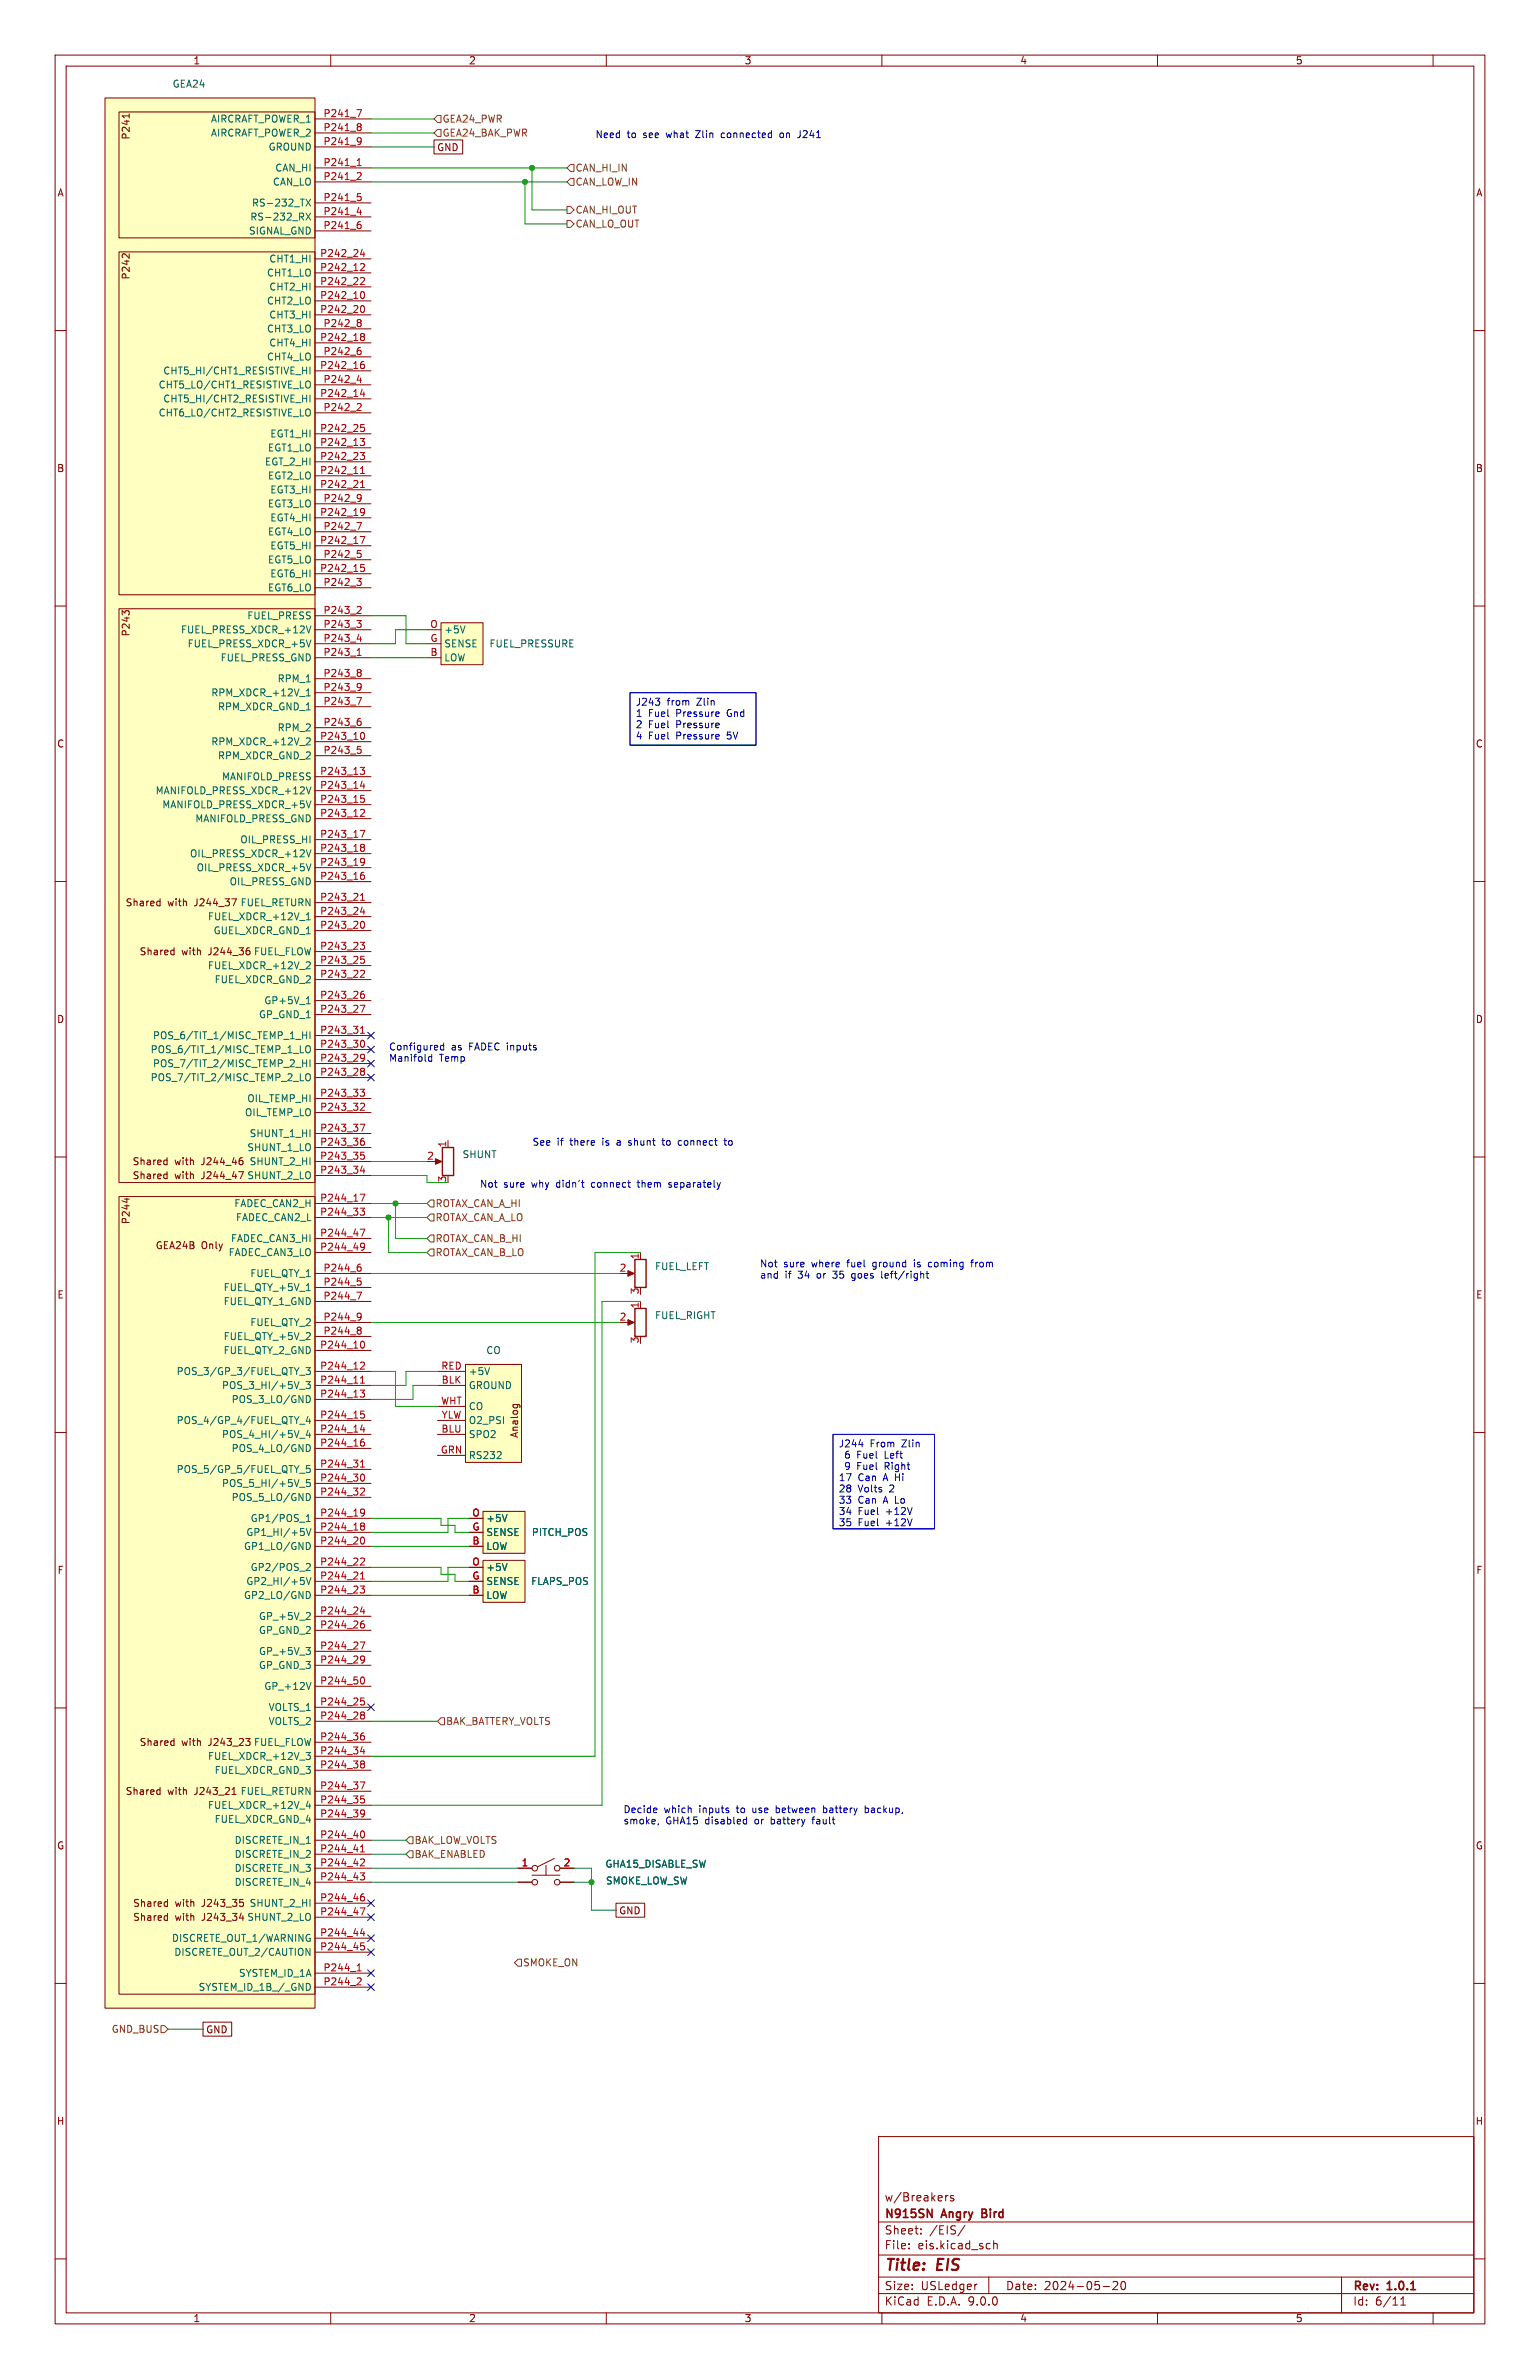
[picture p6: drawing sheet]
<svg xmlns="http://www.w3.org/2000/svg" width="279mm" height="432mm" viewBox="0 0 279 432" stroke-linecap="round" stroke-linejoin="round" font-family="sans-serif">
<defs><g id="words">
<g font-size="2.8" fill="#840000">
<text x="160.4" y="412.7">Title:</text>
<text x="170.1" y="412.7">EIS</text>
</g>
<g font-size="2.1" fill="#840000">
<text x="160.4" y="399.8">w/Breakers</text>
<text x="160.4" y="405.8">Sheet:</text>
<text x="160.4" y="403">N915SN</text>
<text x="168.6" y="405.8">/EIS/</text>
<text x="171" y="403">Angry</text>
<text x="178.8" y="403">Bird</text>
<text x="160.4" y="408.5">File:</text>
<text x="166.5" y="408.5">eis.kicad_sch</text>
<text x="160.4" y="418.7">KiCad</text>
<text x="160.4" y="415.9">Size:</text>
<text x="167.1" y="415.9">USLedger</text>
<text x="168.1" y="418.7">E.D.A.</text>
<text x="175.7" y="418.7">9.0.0</text>
<text x="182.4" y="415.9">Date:</text>
<text x="189.4" y="415.9">2024-05-20</text>
<text x="245.4" y="416.1">Rev:</text>
<text x="245.4" y="418.7">Id:</text>
<text x="249.5" y="418.7">6/11</text>
<text x="251.8" y="416.1">1.0.1</text>
</g>
<g font-size="1.8" fill="#840000">
<text x="35" y="11.9">1</text>
<text x="85" y="11.9">2</text>
<text x="135" y="11.9">3</text>
<text x="185" y="11.9">4</text>
<text x="235" y="11.9">5</text>
<text x="23.7" y="25.4" transform="rotate(-90 23.7 25.4)">P241</text>
<text x="79.2" y="27.6">GND</text>
<text x="10.3" y="35.9">A</text>
<text x="267.7" y="35.9">A</text>
<text x="23.7" y="50.8" transform="rotate(-90 23.7 50.8)">P242</text>
<text x="10.3" y="85.9">B</text>
<text x="267.7" y="85.9">B</text>
<text x="23.7" y="115.6" transform="rotate(-90 23.7 115.6)">P243</text>
<text x="10.3" y="135.9">C</text>
<text x="267.7" y="135.9">C</text>
<text x="22.7" y="164.7">Shared</text>
<text x="30.4" y="164.7">with</text>
<text x="35.4" y="164.7">J244_37</text>
<text x="25.2" y="173.6">Shared</text>
<text x="33" y="173.6">with</text>
<text x="37.9" y="173.6">J244_36</text>
<text x="10.3" y="185.9">D</text>
<text x="267.7" y="185.9">D</text>
<text x="24" y="211.7">Shared</text>
<text x="24" y="214.2">Shared</text>
<text x="31.7" y="211.7">with</text>
<text x="31.7" y="214.2">with</text>
<text x="36.7" y="211.7">J244_46</text>
<text x="36.7" y="214.2">J244_47</text>
<text x="23.7" y="222.3" transform="rotate(-90 23.7 222.3)">P244</text>
<text x="28.2" y="226.9">GEA24B</text>
<text x="36.5" y="226.9">Only</text>
<text x="10.3" y="235.9">E</text>
<text x="267.7" y="235.9">E</text>
<text x="94.2" y="261.1" transform="rotate(-90 94.2 261.1)">Analog</text>
<text x="10.3" y="285.9">F</text>
<text x="267.7" y="285.9">F</text>
<text x="25.2" y="317.1">Shared</text>
<text x="33" y="317.1">with</text>
<text x="37.9" y="317.1">J243_23</text>
<text x="22.7" y="326">Shared</text>
<text x="30.4" y="326">with</text>
<text x="35.4" y="326">J243_21</text>
<text x="10.3" y="335.9">G</text>
<text x="267.7" y="335.9">G</text>
<text x="24.1" y="346.3">Shared</text>
<text x="31.8" y="346.3">with</text>
<text x="36.7" y="346.3">J243_35</text>
<text x="112.2" y="347.7">GND</text>
<text x="24.1" y="348.8">Shared</text>
<text x="31.8" y="348.8">with</text>
<text x="36.7" y="348.8">J243_34</text>
<text x="37.3" y="369.3">GND</text>
<text x="10.2" y="385.9">H</text>
<text x="267.6" y="385.9">H</text>
<text x="35" y="421.7">1</text>
<text x="85" y="421.7">2</text>
<text x="135" y="421.7">3</text>
<text x="185" y="421.7">4</text>
<text x="235" y="421.7">5</text>
</g>
<g font-size="1.8" fill="#006464">
<text x="31.2" y="16.1">GEA24</text>
<text x="38.2" y="22.5">AIRCRAFT_POWER_1</text>
<text x="38.2" y="25">AIRCRAFT_POWER_2</text>
<text x="48.6" y="27.5">GROUND</text>
<text x="49.4" y="33.9">CAN_LO</text>
<text x="49.8" y="31.3">CAN_HI</text>
<text x="45.3" y="40.2">RS-232_RX</text>
<text x="45.6" y="37.7">RS-232_TX</text>
<text x="45.1" y="42.8">SIGNAL_GND</text>
<text x="48.8" y="47.9">CHT1_HI</text>
<text x="48.3" y="50.4">CHT1_LO</text>
<text x="48.8" y="52.9">CHT2_HI</text>
<text x="48.3" y="55.5">CHT2_LO</text>
<text x="48.8" y="58">CHT3_HI</text>
<text x="48.3" y="60.6">CHT3_LO</text>
<text x="48.3" y="65.6">CHT4_LO</text>
<text x="48.8" y="63.1">CHT4_HI</text>
<text x="28.7" y="70.7">CHT5_LO/CHT1_RESISTIVE_LO</text>
<text x="29.5" y="68.2">CHT5_HI/CHT1_RESISTIVE_HI</text>
<text x="28.7" y="75.8">CHT6_LO/CHT2_RESISTIVE_LO</text>
<text x="29.5" y="73.3">CHT5_HI/CHT2_RESISTIVE_HI</text>
<text x="48.5" y="82.1">EGT1_LO</text>
<text x="48.9" y="79.6">EGT1_HI</text>
<text x="48" y="84.7">EGT_2_HI</text>
<text x="48.5" y="87.2">EGT2_LO</text>
<text x="48.9" y="89.8">EGT3_HI</text>
<text x="48.5" y="92.3">EGT3_LO</text>
<text x="48.9" y="94.8">EGT4_HI</text>
<text x="48.5" y="97.4">EGT4_LO</text>
<text x="48.9" y="99.9">EGT5_HI</text>
<text x="48.5" y="102.5">EGT5_LO</text>
<text x="48.5" y="107.5">EGT6_LO</text>
<text x="48.9" y="105">EGT6_HI</text>
<text x="44.8" y="112.6">FUEL_PRESS</text>
<text x="32.7" y="115.2">FUEL_PRESS_XDCR_+12V</text>
<text x="33.9" y="117.7">FUEL_PRESS_XDCR_+5V</text>
<text x="80.5" y="115.2">+5V</text>
<text x="80.5" y="117.7">SENSE</text>
<text x="88.7" y="117.7">FUEL_PRESSURE</text>
<text x="39.9" y="120.2">FUEL_PRESS_GND</text>
<text x="50.3" y="124.1">RPM_1</text>
<text x="80.5" y="120.2">LOW</text>
<text x="38.2" y="126.6">RPM_XDCR_+12V_1</text>
<text x="39.4" y="129.1">RPM_XDCR_GND_1</text>
<text x="38.2" y="135.5">RPM_XDCR_+12V_2</text>
<text x="50.3" y="132.9">RPM_2</text>
<text x="39.4" y="138">RPM_XDCR_GND_2</text>
<text x="40.2" y="141.8">MANIFOLD_PRESS</text>
<text x="28.1" y="144.4">MANIFOLD_PRESS_XDCR_+12V</text>
<text x="29.3" y="146.9">MANIFOLD_PRESS_XDCR_+5V</text>
<text x="35.3" y="149.5">MANIFOLD_PRESS_GND</text>
<text x="34.4" y="155.8">OIL_PRESS_XDCR_+12V</text>
<text x="43.5" y="153.3">OIL_PRESS_HI</text>
<text x="35.6" y="158.3">OIL_PRESS_XDCR_+5V</text>
<text x="41.6" y="160.9">OIL_PRESS_GND</text>
<text x="37.6" y="167.2">FUEL_XDCR_+12V_1</text>
<text x="43.6" y="164.7">FUEL_RETURN</text>
<text x="38.7" y="169.8">GUEL_XDCR_GND_1</text>
<text x="46" y="173.6">FUEL_FLOW</text>
<text x="37.6" y="176.1">FUEL_XDCR_+12V_2</text>
<text x="38.8" y="178.7">FUEL_XDCR_GND_2</text>
<text x="46.9" y="185">GP_GND_1</text>
<text x="47.9" y="182.5">GP+5V_1</text>
<text x="27.2" y="191.4">POS_6/TIT_1/MISC_TEMP_1_LO</text>
<text x="27.7" y="188.8">POS_6/TIT_1/MISC_TEMP_1_HI</text>
<text x="27.2" y="196.4">POS_7/TIT_2/MISC_TEMP_2_LO</text>
<text x="27.7" y="193.9">POS_7/TIT_2/MISC_TEMP_2_HI</text>
<text x="44.3" y="202.8">OIL_TEMP_LO</text>
<text x="44.8" y="200.3">OIL_TEMP_HI</text>
<text x="44.8" y="209.1">SHUNT_1_LO</text>
<text x="45.2" y="206.6">SHUNT_1_HI</text>
<text x="44.8" y="214.2">SHUNT_2_LO</text>
<text x="45.2" y="211.7">SHUNT_2_HI</text>
<text x="83.8" y="210.4">SHUNT</text>
<text x="42.4" y="219.3">FADEC_CAN2_H</text>
<text x="42.7" y="221.8">FADEC_CAN2_L</text>
<text x="41.8" y="225.7">FADEC_CAN3_HI</text>
<text x="41.4" y="228.2">FADEC_CAN3_LO</text>
<text x="45.3" y="232">FUEL_QTY_1</text>
<text x="118.8" y="230.7">FUEL_LEFT</text>
<text x="40.5" y="234.5">FUEL_QTY_+5V_1</text>
<text x="40.5" y="237.1">FUEL_QTY_1_GND</text>
<text x="118.8" y="239.6">FUEL_RIGHT</text>
<text x="40.5" y="243.4">FUEL_QTY_+5V_2</text>
<text x="40.5" y="246">FUEL_QTY_2_GND</text>
<text x="45.3" y="240.9">FUEL_QTY_2</text>
<text x="88.1" y="246">CO</text>
<text x="31.9" y="249.8">POS_3/GP_3/FUEL_QTY_3</text>
<text x="85" y="249.8">+5V</text>
<text x="40.2" y="252.3">POS_3_HI/+5V_3</text>
<text x="41.9" y="254.9">POS_3_LO/GND</text>
<text x="85" y="252.3">GROUND</text>
<text x="85" y="256.1">CO</text>
<text x="31.9" y="258.7">POS_4/GP_4/FUEL_QTY_4</text>
<text x="40.2" y="261.2">POS_4_HI/+5V_4</text>
<text x="41.9" y="263.8">POS_4_LO/GND</text>
<text x="85" y="258.7">O2_PSI</text>
<text x="85" y="261.2">SPO2</text>
<text x="31.9" y="267.6">POS_5/GP_5/FUEL_QTY_5</text>
<text x="85" y="265">RS232</text>
<text x="40.2" y="270.1">POS_5_HI/+5V_5</text>
<text x="41.9" y="272.6">POS_5_LO/GND</text>
<text x="44.2" y="281.5">GP1_LO/GND</text>
<text x="44.6" y="279">GP1_HI/+5V</text>
<text x="45.4" y="276.5">GP1/POS_1</text>
<text x="88.1" y="276.5">+5V</text>
<text x="88.1" y="279">SENSE</text>
<text x="88.1" y="281.5">LOW</text>
<text x="96.4" y="279">PITCH_POS</text>
<text x="44.6" y="287.9">GP2_HI/+5V</text>
<text x="45.4" y="285.3">GP2/POS_2</text>
<text x="88.1" y="285.3">+5V</text>
<text x="88.1" y="287.9">SENSE</text>
<text x="96.3" y="287.9">FLAPS_POS</text>
<text x="44.2" y="290.4">GP2_LO/GND</text>
<text x="88.1" y="290.4">LOW</text>
<text x="46.9" y="294.2">GP_+5V_2</text>
<text x="46.9" y="296.8">GP_GND_2</text>
<text x="46.9" y="300.6">GP_+5V_3</text>
<text x="46.9" y="303.1">GP_GND_3</text>
<text x="47.9" y="306.9">GP_+12V</text>
<text x="48.6" y="310.7">VOLTS_1</text>
<text x="46" y="317.1">FUEL_FLOW</text>
<text x="48.6" y="313.3">VOLTS_2</text>
<text x="37.6" y="319.6">FUEL_XDCR_+12V_3</text>
<text x="38.8" y="322.2">FUEL_XDCR_GND_3</text>
<text x="37.6" y="328.5">FUEL_XDCR_+12V_4</text>
<text x="43.6" y="326">FUEL_RETURN</text>
<text x="38.8" y="331.1">FUEL_XDCR_GND_4</text>
<text x="42.5" y="334.9">DISCRETE_IN_1</text>
<text x="42.5" y="337.4">DISCRETE_IN_2</text>
<text x="42.5" y="340">DISCRETE_IN_3</text>
<text x="109.7" y="339.2">GHA15_DISABLE_SW</text>
<text x="42.5" y="342.5">DISCRETE_IN_4</text>
<text x="45.2" y="346.3">SHUNT_2_HI</text>
<text x="109.8" y="342.2">SMOKE_LOW_SW</text>
<text x="31.1" y="352.7">DISCRETE_OUT_1/WARNING</text>
<text x="44.8" y="348.8">SHUNT_2_LO</text>
<text x="31.5" y="355.2">DISCRETE_OUT_2/CAUTION</text>
<text x="43.3" y="359">SYSTEM_ID_1A</text>
<text x="35.9" y="361.5">SYSTEM_ID_1B_/_GND</text>
</g>
<g font-size="1.8" fill="#a90000">
<text x="58.6" y="21.3">P241_7</text>
<text x="58.6" y="23.9">P241_8</text>
<text x="58.6" y="26.4">P241_9</text>
<text x="58.6" y="30.2">P241_1</text>
<text x="58.6" y="32.8">P241_2</text>
<text x="58.6" y="36.6">P241_5</text>
<text x="58.6" y="39.1">P241_4</text>
<text x="58.6" y="41.7">P241_6</text>
<text x="58" y="46.7">P242_24</text>
<text x="58" y="49.3">P242_12</text>
<text x="58" y="51.8">P242_22</text>
<text x="58" y="54.4">P242_10</text>
<text x="58" y="56.9">P242_20</text>
<text x="58.6" y="59.4">P242_8</text>
<text x="58" y="62">P242_18</text>
<text x="58.6" y="64.5">P242_6</text>
<text x="58" y="67.1">P242_16</text>
<text x="58.6" y="69.6">P242_4</text>
<text x="58" y="72.1">P242_14</text>
<text x="58.6" y="74.7">P242_2</text>
<text x="58" y="78.5">P242_25</text>
<text x="58" y="81">P242_13</text>
<text x="58" y="83.6">P242_23</text>
<text x="58" y="86.1">P242_11</text>
<text x="58" y="88.6">P242_21</text>
<text x="58" y="93.7">P242_19</text>
<text x="58.6" y="91.2">P242_9</text>
<text x="58" y="98.8">P242_17</text>
<text x="58.6" y="96.3">P242_7</text>
<text x="58.6" y="101.3">P242_5</text>
<text x="58" y="103.9">P242_15</text>
<text x="58.6" y="106.4">P242_3</text>
<text x="58.6" y="111.5">P243_2</text>
<text x="58.6" y="114">P243_3</text>
<text x="58.6" y="116.6">P243_4</text>
<text x="58.6" y="119.1">P243_1</text>
<text x="78" y="114">O</text>
<text x="78" y="116.6">G</text>
<text x="78" y="119.1">B</text>
<text x="58.6" y="122.9">P243_8</text>
<text x="58.6" y="125.5">P243_9</text>
<text x="58.6" y="128">P243_7</text>
<text x="58.6" y="131.8">P243_6</text>
<text x="58" y="134.4">P243_10</text>
<text x="58.6" y="136.9">P243_5</text>
<text x="58" y="140.7">P243_13</text>
<text x="58" y="143.3">P243_14</text>
<text x="58" y="145.8">P243_15</text>
<text x="58" y="148.3">P243_12</text>
<text x="58" y="152.1">P243_17</text>
<text x="58" y="154.7">P243_18</text>
<text x="58" y="157.2">P243_19</text>
<text x="58" y="159.8">P243_16</text>
<text x="58" y="163.6">P243_21</text>
<text x="58" y="166.1">P243_24</text>
<text x="58" y="168.7">P243_20</text>
<text x="58" y="172.5">P243_23</text>
<text x="58" y="175">P243_25</text>
<text x="58" y="177.5">P243_22</text>
<text x="58" y="181.4">P243_26</text>
<text x="58" y="183.9">P243_27</text>
<text x="58" y="187.7">P243_31</text>
<text x="58" y="190.2">P243_30</text>
<text x="58" y="192.8">P243_29</text>
<text x="58" y="195.3">P243_28</text>
<text x="58" y="199.1">P243_33</text>
<text x="58" y="201.7">P243_32</text>
<text x="58" y="205.5">P243_37</text>
<text x="58" y="208">P243_36</text>
<text x="81" y="208.4" transform="rotate(-90 81 208.4)">1</text>
<text x="58" y="210.6">P243_35</text>
<text x="58" y="213.1">P243_34</text>
<text x="77.4" y="210.6">2</text>
<text x="81" y="214.7" transform="rotate(-90 81 214.7)">3</text>
<text x="58" y="218.2">P244_17</text>
<text x="58" y="220.7">P244_33</text>
<text x="58" y="224.5">P244_47</text>
<text x="58" y="227.1">P244_49</text>
<text x="58.6" y="230.9">P244_6</text>
<text x="58.6" y="233.4">P244_5</text>
<text x="112.3" y="230.9">2</text>
<text x="116" y="228.7" transform="rotate(-90 116 228.7)">1</text>
<text x="58.6" y="236">P244_7</text>
<text x="58.6" y="239.8">P244_9</text>
<text x="112.3" y="239.8">2</text>
<text x="116" y="237.6" transform="rotate(-90 116 237.6)">1</text>
<text x="116" y="235" transform="rotate(-90 116 235)">3</text>
<text x="58" y="244.9">P244_10</text>
<text x="58.6" y="242.3">P244_8</text>
<text x="116" y="243.9" transform="rotate(-90 116 243.9)">3</text>
<text x="58" y="248.7">P244_12</text>
<text x="58" y="251.2">P244_11</text>
<text x="80" y="248.7">RED</text>
<text x="80" y="251.2">BLK</text>
<text x="58" y="253.7">P244_13</text>
<text x="58" y="257.6">P244_15</text>
<text x="79.9" y="255">WHT</text>
<text x="80" y="257.6">YLW</text>
<text x="58" y="260.1">P244_14</text>
<text x="58" y="262.6">P244_16</text>
<text x="79.9" y="263.9">GRN</text>
<text x="80" y="260.1">BLU</text>
<text x="58" y="266.4">P244_31</text>
<text x="58" y="269">P244_30</text>
<text x="58" y="271.5">P244_32</text>
<text x="58" y="275.3">P244_19</text>
<text x="85.6" y="275.3">O</text>
<text x="58" y="277.9">P244_18</text>
<text x="58" y="280.4">P244_20</text>
<text x="85.6" y="277.9">G</text>
<text x="85.6" y="280.4">B</text>
<text x="58" y="284.2">P244_22</text>
<text x="58" y="286.8">P244_21</text>
<text x="85.6" y="284.2">O</text>
<text x="85.6" y="286.8">G</text>
<text x="58" y="289.3">P244_23</text>
<text x="58" y="293.1">P244_24</text>
<text x="85.6" y="289.3">B</text>
<text x="58" y="295.7">P244_26</text>
<text x="58" y="299.5">P244_27</text>
<text x="58" y="302">P244_29</text>
<text x="58" y="305.8">P244_50</text>
<text x="58" y="309.6">P244_25</text>
<text x="58" y="312.2">P244_28</text>
<text x="58" y="316">P244_36</text>
<text x="58" y="318.5">P244_34</text>
<text x="58" y="321.1">P244_38</text>
<text x="58" y="324.9">P244_37</text>
<text x="58" y="327.4">P244_35</text>
<text x="58" y="329.9">P244_39</text>
<text x="58" y="333.8">P244_40</text>
<text x="58" y="336.3">P244_41</text>
<text x="58" y="338.8">P244_42</text>
<text x="58" y="341.4">P244_43</text>
<text x="94.5" y="338.8">1</text>
<text x="102.2" y="338.8">2</text>
<text x="58" y="345.2">P244_46</text>
<text x="58" y="347.7">P244_47</text>
<text x="58" y="351.5">P244_44</text>
<text x="58" y="354.1">P244_45</text>
<text x="58.6" y="357.9">P244_1</text>
<text x="58.6" y="360.4">P244_2</text>
</g>
<g font-size="1.8" fill="#725600">
<text x="80.2" y="22.5">GEA24_PWR</text>
<text x="80.2" y="25">GEA24_BAK_PWR</text>
<text x="104.3" y="31.3">CAN_HI_IN</text>
<text x="104.3" y="33.9">CAN_LOW_IN</text>
<text x="104.3" y="39">CAN_HI_OUT</text>
<text x="104.3" y="41.5">CAN_LO_OUT</text>
<text x="78.9" y="219.3">ROTAX_CAN_A_HI</text>
<text x="78.9" y="221.8">ROTAX_CAN_A_LO</text>
<text x="78.9" y="225.7">ROTAX_CAN_B_HI</text>
<text x="78.9" y="228.2">ROTAX_CAN_B_LO</text>
<text x="80.8" y="313.3">BAK_BATTERY_VOLTS</text>
<text x="75.1" y="334.9">BAK_LOW_VOLTS</text>
<text x="75.1" y="337.4">BAK_ENABLED</text>
<text x="94.8" y="357.1">SMOKE_ON</text>
<text x="20.2" y="369.2">GND_BUS</text>
</g>
<g font-size="1.8" fill="#0000c2">
<text x="107.9" y="25.2">Need</text>
<text x="113.8" y="25.2">to</text>
<text x="116.8" y="25.2">see</text>
<text x="121.2" y="25.2">what</text>
<text x="126.7" y="25.2">Zlin</text>
<text x="131.5" y="25.2">connected</text>
<text x="142.4" y="25.2">on</text>
<text x="145.8" y="25.2">J241</text>
<text x="115.3" y="128.4">J243</text>
<text x="115.3" y="130.5">1</text>
<text x="117.6" y="130.5">Fuel</text>
<text x="121" y="128.4">from</text>
<text x="122.8" y="130.5">Pressure</text>
<text x="126.5" y="128.4">Zlin</text>
<text x="132.2" y="130.5">Gnd</text>
<text x="115.3" y="132.5">2</text>
<text x="115.3" y="134.5">4</text>
<text x="117.6" y="132.5">Fuel</text>
<text x="117.6" y="134.5">Fuel</text>
<text x="122.8" y="132.5">Pressure</text>
<text x="122.8" y="134.5">Pressure</text>
<text x="132.2" y="134.5">5V</text>
<text x="70.5" y="190.7">Configured</text>
<text x="81.9" y="190.7">as</text>
<text x="85.2" y="190.7">FADEC inputs</text>
<text x="70.5" y="192.8">Manifold</text>
<text x="79.7" y="192.8">Temp</text>
<text x="96.5" y="208">See</text>
<text x="101.1" y="208">if</text>
<text x="103.6" y="208">there</text>
<text x="109.6" y="208">is</text>
<text x="112.4" y="208">a</text>
<text x="114.7" y="208">shunt</text>
<text x="121.1" y="208">to</text>
<text x="124.1" y="208">connect</text>
<text x="132.7" y="208">to</text>
<text x="87" y="215.7">Not</text>
<text x="91.4" y="215.7">sure</text>
<text x="96.6" y="215.7">why</text>
<text x="101.2" y="215.7">didn't</text>
<text x="107.8" y="215.7">connect</text>
<text x="116.4" y="215.7">them</text>
<text x="122.2" y="215.7">separately</text>
<text x="137.8" y="230.1">Not</text>
<text x="137.8" y="232.2">and</text>
<text x="142.2" y="230.1">sure</text>
<text x="142.4" y="232.2">if</text>
<text x="144.9" y="232.2">34</text>
<text x="147.4" y="230.1">where</text>
<text x="148.5" y="232.2">or</text>
<text x="151.6" y="232.2">35</text>
<text x="154" y="230.1">fuel</text>
<text x="155.2" y="232.2">goes</text>
<text x="158.8" y="230.1">ground</text>
<text x="160.8" y="232.2">left/right</text>
<text x="166.5" y="230.1">is</text>
<text x="169.3" y="230.1">coming</text>
<text x="177.3" y="230.1">from</text>
<text x="152.1" y="263">J244</text>
<text x="157.8" y="263">From</text>
<text x="163.7" y="263">Zlin</text>
<text x="152.1" y="269.2">17</text>
<text x="153.3" y="265.1">6</text>
<text x="153.3" y="267.1">9</text>
<text x="155.6" y="265.1">Fuel</text>
<text x="155.6" y="267.1">Fuel</text>
<text x="155.7" y="269.2">Can</text>
<text x="160.4" y="269.2">A Hi</text>
<text x="160.8" y="265.1">Left</text>
<text x="160.8" y="267.1">Right</text>
<text x="152.1" y="271.2">28</text>
<text x="152.1" y="273.3">33</text>
<text x="152.1" y="275.3">34</text>
<text x="155.7" y="271.2">Volts</text>
<text x="155.7" y="273.3">Can</text>
<text x="155.7" y="275.3">Fuel</text>
<text x="160.4" y="273.3">A Lo</text>
<text x="160.8" y="275.3">+12V</text>
<text x="161.5" y="271.2">2</text>
<text x="152.1" y="277.3">35</text>
<text x="155.7" y="277.3">Fuel</text>
<text x="160.8" y="277.3">+12V</text>
<text x="113" y="329.2">Decide</text>
<text x="120.5" y="329.2">which</text>
<text x="127" y="329.2">inputs</text>
<text x="134" y="329.2">to</text>
<text x="137" y="329.2">use</text>
<text x="141.4" y="329.2">between</text>
<text x="150.2" y="329.2">battery</text>
<text x="158" y="329.2">backup,</text>
<text x="113" y="331.2">smoke,</text>
<text x="120.8" y="331.2">GHA15</text>
<text x="128.1" y="331.2">disabled</text>
<text x="137.2" y="331.2">or</text>
<text x="140.3" y="331.2">battery</text>
<text x="148.1" y="331.2">fault</text>
</g>
</g></defs>
<g fill="none" stroke="#840000" stroke-width=".18">
<path d="M10 10h259.4v411.8h-259.4zM12 12h255.4v407.8h-255.4zM60 10v2M110 10v2M160 10v2M210 10v2M260 10v2M10 60h2M267.4 60h2M10 110h2M267.4 110h2M10 160h2"/>
<path d="M267.4 160h2M10 210h2M267.4 210h2M10 260h2M267.4 260h2M10 310h2M267.4 310h2M10 360h2M267.4 360h2M159.4 387.8h108v32h-108zM171.6 398.5v1M172 398.5l-.3 .1-.1 .2"/>
<path d="M173 398.6l-.4-.1-.2 .2 .1 .2 .5 .2v.3h-.6M10 410h2M60 419.8v2M110 419.8v2M159.4 416.3h108M159.4 413.3h108M159.4 409.3h108M159.4 403.3h108M160 419.8v2M164.9 408v.2M164.9 407.3v.1M167.1 405.3v.2"/>
<path d="M167.1 404.6v.1M175.1 403.9l-1.3 1.9M177.1 414.6h.2M179.4 413.3v3M179.5 407.2l.1 .1M179.6 408.1l-.1 .1M180.3 406.7v1.5M180.3 407.3l.2-.1 .4 .1v.9M200.1 415h1.2M201.9 414.2l.6-.1 .2 .1 .1 .3-.9 1.1h.9M203.5 414.2l.2-.1a.8 .8 0 0 1 .5 .7 .8 .8 0 0 1-.5 .8l-.2-.2-.1-.4zM210 419.8v2"/>
<path d="M243.4 413.3v6.5M254.1 418.4h.9M254.1 417.3l.5-.4v1.5M260 419.8v2M267.4 410h2"/>
</g>
<path d="M168.2 401l.9 1.5v-1.5M178.2 401.7h.5M178.7 401h-.5v1.5h.5M256 415.6h.8" fill="none" stroke="#840000" stroke-width=".3"/>
<path d="M87.6 283.2h7.6v7.6h-7.6z" fill="#ffffc2"/>
<g fill="none" stroke="#840000" stroke-width=".18">
<path d="M85.1 284.5h2.5M85.1 287h2.5M85.1 289.6h2.5M87.6 283.2h7.6v7.6h-7.6zM94 339.1h2.5M99.1 338.6v1.8M100.6 337.3l-3.1 1.5M101.6 339.1h2.5M94 341.6h2.5M96.5 340.4h5.1M101.6 341.6h2.5"/>
<circle cx="97" cy="339.1" r=".51"/>
<circle cx="101.1" cy="339.1" r=".51"/>
<circle cx="97" cy="341.6" r=".51"/>
<circle cx="101.1" cy="341.6" r=".51"/>
</g>
<path d="M92 283.8l-.4 1.3" fill="none" stroke="#006464" stroke-width=".18"/>
<path d="M87.6 274.3h7.6v7.6h-7.6z" fill="#ffffc2"/>
<path d="M113.7 231.1h1M116.2 227.3v1.3M116.2 236.2v1.3M113.7 240h1M85.1 275.6h2.5M85.1 278.1h2.5M87.6 274.3h7.6v7.6h-7.6zM85.1 280.7h2.5" fill="none" stroke="#840000" stroke-width=".18"/>
<path d="M92 274.9l-.4 1.3" fill="none" stroke="#006464" stroke-width=".18"/>
<path d="M115.2 237.5h2v5.1h-2zM115.2 228.6h2v5.1h-2z" fill="none" stroke="#840000" stroke-width=".25"/>
<g fill="#840000" stroke="#840000" stroke-width=".18">
<path d="M113.9 239.5l1.2 .5-1.2 .5z"/>
<path d="M113.9 230.6l1.2 .5-1.2 .5z"/>
</g>
<path d="M84.5 247.7h10.1v17.7h-10.1z" fill="#ffffc2"/>
<path d="M78.7 210.8h1.1M81.3 207v1.3M79.4 248.9h5.1M79.4 251.5h5.1M79.4 255.3h5.1M79.4 257.8h5.1M84.5 247.7h10.1v17.7h-10.1zM93.1 254.9h1l.2 .3M93.1 254.9v.4M93.9 254.9v.4M79.4 260.4h5.1M79.4 264.2h5.1" fill="none" stroke="#840000" stroke-width=".18"/>
<path d="M88.8 248.2l-.4 1.3M90.1 264.7h.8M90.9 263.6v.4" fill="none" stroke="#006464" stroke-width=".18"/>
<path d="M80.3 208.3h2v5.1h-2z" fill="none" stroke="#840000" stroke-width=".25"/>
<path d="M79 210.3l1.1 .5-1.1 .5z" fill="#840000" stroke="#840000" stroke-width=".18"/>
<path d="M80 113h7.6v7.7h-7.6z" fill="#ffffc2"/>
<path d="M77.5 114.3h2.5M77.5 116.8h2.5M77.5 119.4h2.5M80 113h7.6v7.7h-7.6z" fill="none" stroke="#840000" stroke-width=".18"/>
<path d="M84.4 113.6l-.5 1.3" fill="none" stroke="#006464" stroke-width=".18"/>
<g fill="#ffffc2">
<path d="M19 17.8h38.1v346.7h-38.1z"/>
<path d="M21.6 20.3h35.5v22.9h-35.5z"/>
<path d="M21.6 45.7h35.5v62.3h-35.5z"/>
<path d="M21.6 110.5h35.5v104.1h-35.5z"/>
<path d="M21.6 217.2h35.5v144.8h-35.5z"/>
</g>
<g fill="none" stroke="#840000" stroke-width=".18">
<path d="M19 17.8h38.1v346.7h-38.1zM21.6 20.3h35.5v22.9h-35.5zM23.4 20.7v.7M57.1 21.6h10.2M57.1 24.1h10.2M57.1 26.7h10.2M57.1 30.5h10.2M57.1 33h10.2M57.1 36.8h10.2M57.1 39.4h10.2M78.7 25.4h5.2v2.5h-5.2zM21.6 45.7h35.5v62.3h-35.5z"/>
<path d="M23.4 46.1v.8l-.7-.8h-.3l-.2 .1M57.1 41.9h10.2M57.1 47h10.2M57.1 49.5h10.2M57.1 52.1h10.2M57.1 54.6h10.2M57.1 57.2h10.2M57.1 59.7h10.2M57.1 62.2h10.2M57.1 64.8h10.2M57.1 67.3h10.2M57.1 69.9h10.2"/>
<path d="M57.1 72.4h10.2M57.1 74.9h10.2M57.1 78.7h10.2M57.1 81.3h10.2M57.1 83.8h10.2M57.1 86.4h10.2M57.1 88.9h10.2M57.1 91.4h10.2M57.1 94h10.2M57.1 96.5h10.2M57.1 99.1h10.2M21.6 110.5h35.5v104.1h-35.5z"/>
<path d="M22.7 111.3l-.5-.5v.8M22.7 111l.2-.2 .5 .2M57.1 101.6h10.2M57.1 104.1h10.2M57.1 106.7h10.2M57.1 111.8h10.2M57.1 114.3h10.2M57.1 116.8h10.2M57.1 119.4h10.2M57.1 123.2h10.2M57.1 125.7h10.2M57.1 128.3h10.2"/>
<path d="M57.1 132.1h10.2M57.1 134.6h10.2M57.1 137.2h10.2M57.1 141h10.2M57.1 143.5h10.2M57.1 146.1h10.2M57.1 148.6h10.2M57.1 152.4h10.2M57.1 154.9h10.2M57.1 157.5h10.2M28.9 163.6h.1M29 163.1v1.3"/>
<path d="M29 164.3l-.1 .1M31.5 172.5h.1M31.6 172v1.3M31.6 173.2l-.1 .1M42 163.1h.9l-.6 1.3M45.2 172.6l.2 .2-.2 .4M57.1 160h10.2M57.1 163.8h10.2M57.1 166.4h10.2M57.1 168.9h10.2M57.1 172.7h10.2M57.1 175.3h10.2"/>
<path d="M57.1 177.8h10.2M57.1 181.6h10.2M57.1 184.2h10.2M57.1 188h10.2M57.1 190.5h10.2M57.1 193h10.2M57.1 195.6h10.2M57.1 199.4h10.2M21.6 217.2h35.5v144.8h-35.5zM23 217.5v.7M30.2 210.6h.1M30.2 213.1l.1 .1"/>
<path d="M30.3 210.1v1.3M30.3 212.7v1.2M30.3 211.3l-.1 .1M30.3 213.9h-.1M43.3 212.7h.9l-.6 1.2M44 210.7l.1 .2-.1 .4M57.1 201.9h10.2M57.1 205.7h10.2M57.1 208.3h10.2M57.1 210.8h10.2M57.1 213.4h10.2M57.1 218.4h10.2"/>
<path d="M57.1 221h10.2M57.1 224.8h10.2M57.1 227.3h10.2M57.1 231.1h10.2M57.1 233.7h10.2M57.1 236.2h10.2M57.1 240h10.2M57.1 242.6h10.2M57.1 245.1h10.2M57.1 248.9h10.2M57.1 251.5h10.2M57.1 254h10.2"/>
<path d="M57.1 257.8h10.2M57.1 260.4h10.2M57.1 262.9h10.2M57.1 266.7h10.2M57.1 269.2h10.2M57.1 271.8h10.2M57.1 275.6h10.2M57.1 278.1h10.2M85.1 275.6h2.5M85.1 278.1h2.5M57.1 280.7h10.2M57.1 284.5h10.2"/>
<path d="M57.1 287h10.2M57.1 289.6h10.2M57.1 293.4h10.2M57.1 295.9h10.2M57.1 299.7h10.2M85.1 280.7h2.5M85.1 284.5h2.5M85.1 287h2.5M85.1 289.6h2.5M31.5 316h.1M31.6 315.5v1.3M31.6 316.7l-.1 .1"/>
<path d="M44.6 315.5h.8l-.5 .5M45.2 316.1l.2 .2-.2 .4M57.1 302.3h10.2M57.1 306.1h10.2M57.1 309.9h10.2M57.1 312.4h10.2M57.1 316.2h10.2M57.1 318.8h10.2M28.9 324.9h.1M29 324.4v1.3M29 325.6l-.1 .1M42.1 325.7h.7"/>
<path d="M42.3 324.6l.2-.2v1.3M57.1 321.3h10.2M57.1 325.1h10.2M57.1 327.7h10.2M57.1 330.2h10.2M57.1 334h10.2M57.1 336.6h10.2M57.1 339.1h10.2M94 339.1h2.5M101.6 339.1h2.5M30.3 345.2h.1M30.3 347.7l.1 .1"/>
<path d="M30.4 344.7v1.3M30.4 347.3v1.3M30.4 346h-.1M30.4 348.5l-.1 .1M43.5 348.1h.7M43.5 344.7h.6M44.1 345.3l.1 .2-.1 .5M57.1 341.6h10.2M57.1 345.4h10.2M57.1 348h10.2M57.1 351.8h10.2M57.1 354.3h10.2"/>
<path d="M57.1 358.1h10.2M94 341.6h2.5M101.6 341.6h2.5M111.8 345.4h5.2v2.6h-5.2zM36.8 367h5.2v2.6h-5.2zM57.1 360.7h10.2"/>
</g>
<g fill="none" stroke="#a90000" stroke-width=".18">
<path d="M64.7 19.9h.9l-.6 1.3M64.8 30.1h.7M64.8 38.5h.8M64.9 35.1h.6M64.9 29.1l.3-.3v1.3M65 31.3l.4 .1 .1 .3-.8 .9h.8M65 35.6h.3l.2 .3v.4l-.5 .1M65 22.4h.3l.2 .3-.2 .3M65 25h.3l.2 .2a.84 .84 0 0 1-.3 1.1M65 23h.3M65.3 23l.2 .2v.3l-.1 .2h-.4M65.4 38.1v.9"/>
<path d="M65.5 25.5l-.2 .3h-.3M65 40.7h.3l.2 .2v.5l-.5 .1M65 58h.3l.2 .2-.2 .3M65 58.5h.3M65.2 40.2h.2M65.3 58.5l.2 .3v.2l-.1 .2-.4 .1M65.6 47.8l.4 .1 .1 .3-.8 .9h.8M65.6 50.4h.4l.1 .3-.8 1h.8M65.6 53l.1-.1a.68 .68 0 0 1 .4 .7 .68 .68 0 0 1-.4 .6l-.1-.1M65.6 55.5h.1a.68 .68 0 0 1 .4 .6 .68 .68 0 0 1-.4 .6h-.1M65.7 45.2l-.3 .9h.8M66 45.7v.9"/>
<path d="M64.8 69h.8M65 73.2l.4 .1 .1 .3-.8 .9h.8M65 63.6h.3l.2 .2v.4l-.5 .2M65.2 63.1h.2M65.3 79.6h.8l-.4 .5 .4 .1v.4l-.2 .3h-.4M65.4 68.6v.8M65.5 77.1h.6M65.5 60.6l.4-.1 .2 .2v.1l-.2 .3M65.5 66.2l.4-.1 .2 .2-.1 .5h-.5M65.5 61l.1 .1M65.6 77.5h.3l.2 .3v.4l-.5 .1M65.6 61.1h.3"/>
<path d="M65.6 61.1h-.1M65.7 70.6l-.3 .9h.8M65.9 61.1l.2 .2v.4l-.2 .1h-.4M66 71.1v.9M66 65.6l-.4 .1M64.7 94.8h.9l-.6 1.3M64.9 99.9h.6M65 89.8h.3l.2 .2a.84 .84 0 0 1-.3 1M65.3 82.1h.8l-.4 .5 .4 .1v.5l-.2 .2h-.4M65.3 97.4h.9l-.6 1.2M65.4 85.9h.7M65.4 85l.4-.3v1.2"/>
<path d="M65.4 87.6l.4-.4v1.3M65.4 88.5h.7M65.5 92.4l.4-.1 .2 .2a.84 .84 0 0 1-.3 1.1h-.3M65.5 90.3l-.2 .2h-.3M66.1 92.8l-.2 .3-.4-.1M64.7 105h.8l-.4 .5 .4 .1v.4l-.2 .3h-.4M64.7 112.6h.8l-.4 .5 .4 .1v.4l-.2 .3h-.4M64.8 116h.8M64.8 119h.7M64.9 118l.3-.3v1.3M65 100.4h.3l.2 .2-.1 .5-.4 .1M65 110.1h.4l.1 .3-.8 .9h.8"/>
<path d="M65.4 115.6v.8M65.5 102.5h.6M65.6 102.9h.3l.2 .3v.4l-.5 .1M64.7 126.6h.9l-.6 1.3M64.9 135.5h.6M65 136h.3l.2 .2-.1 .5h-.4M65 121.5h.3l.2 .2-.2 .3M65 124h.3l.2 .3a.84 .84 0 0 1-.3 1M65 130.9h.3l.2 .2v.4l-.5 .2M65 122h.3M65.2 130.4h.2M65.3 122l.2 .3v.2l-.1 .2-.4 .1"/>
<path d="M65.3 139.3h.8l-.4 .5 .4 .1v.4l-.2 .3h-.4M65.5 124.6l-.2 .2h-.3M65.6 133l.1-.1a.68 .68 0 0 1 .4 .7 .68 .68 0 0 1-.4 .6l-.1-.1M65.3 150.7h.9l-.6 1.3M65.5 144.4h.6M65.5 153.3h.4l.2 .1v.2l-.2 .2M65.5 155.9l.4-.1 .2 .2a.84 .84 0 0 1-.3 1.1h-.3M65.5 158.9l.4-.1 .2 .3-.1 .4h-.5M65.5 153.7l.1 .1M65.6 144.8h.3l.2 .3v.4l-.5 .1M65.6 146.9l.4 .1 .1 .3-.8 .9h.8M65.6 153.8h.3"/>
<path d="M65.6 153.8l-.1 .1M65.7 141.8l-.3 .9h.8M65.9 153.8l.2 .2v.4l-.2 .1h-.4M66 142.2v.9M66 158.3l-.4 .2M66.1 156.3l-.2 .3-.4-.1M65.3 171h.8l-.4 .5 .4 .1v.5l-.2 .2h-.4M65.4 162.5l.4-.4v1.3M65.4 163.4h.7M65.5 173.6h.6M65.6 167.3l.1-.1a.68 .68 0 0 1 .4 .7 .68 .68 0 0 1-.4 .6l-.1-.1M65.6 174.1h.3l.2 .2v.4l-.5 .1"/>
<path d="M65.6 176.1l.4 .1 .1 .3-.8 .9h.8M65.7 164.6l-.3 .9h.8M66 165.1v.9M66 179.9l-.4 .1M65.3 197.7h.8l-.4 .5 .4 .1v.4l-.2 .3h-.4M65.3 182.5h.9l-.6 1.2M65.4 186.6l.4-.3v1.2M65.4 187.5h.7M65.5 180.5l.4-.1 .2 .2-.1 .5h-.5M65.5 191.4h.4l.2 .2a.84 .84 0 0 1-.3 1h-.3M65.5 194l.4-.1 .2 .1v.2l-.2 .2M65.5 194.4h.1"/>
<path d="M65.6 188.9l.1-.1a.68 .68 0 0 1 .4 .6 .68 .68 0 0 1-.4 .7l-.1-.1M65.6 194.4h.3M65.6 194.4l-.1 .1M65.9 194.4l.2 .3v.3l-.2 .2-.4-.1M66.1 191.9l-.2 .2h-.4M65.3 219.3h.8l-.4 .5 .4 .1v.4l-.2 .3h-.4M65.3 204.1h.9l-.6 1.2M65.3 216.8h.9l-.6 1.2M65.5 209.1h.6M65.5 207.1h.4l.2 .2-.1 .5h-.5M65.6 200.2l.4 .1 .1 .3-.8 .9h.8M65.6 209.6h.3l.2 .3v.4l-.5 .1"/>
<path d="M65.7 211.6l-.3 .9h.8M66 212.1v.8M66 206.6l-.4 .1M64.7 234.5h.9l-.6 1.3M64.9 232h.6M65 232.5h.3l.2 .2-.1 .5-.4 .1M65 229.9h.3l.2 .3v.4l-.5 .1M65 238.3h.3l.2 .3a.84 .84 0 0 1-.3 1M65.2 229.5h.2M65.3 223.1h.9l-.6 1.3M65.5 225.7l.4-.1 .2 .3a.84 .84 0 0 1-.3 1h-.3M65.5 238.9l-.2 .2h-.3"/>
<path d="M66.1 226.2l-.2 .2h-.4M65 240.9h.3l.2 .2-.2 .3M65 241.4h.3M65.3 241.4l.2 .3v.2l-.1 .2-.4 .1M65.3 252.3h.8l-.4 .5 .4 .1v.4l-.2 .3h-.4M65.4 250.1l.4-.3v1.2M65.4 251h.7M65.5 256.1h.6M65.6 243.5l.1-.1a.68 .68 0 0 1 .4 .7 .68 .68 0 0 1-.4 .6l-.1-.1M65.6 247.2l.4 .1 .1 .3-.8 .9h.8M65.6 256.6h.3l.2 .2v.5l-.5 .1M65.7 258.6l-.3 .9h.8"/>
<path d="M66 259.1v.8M65.4 265.4l.4-.4v1.3M65.4 266.3h.7M65.5 261.7h.4l.2 .2-.1 .5h-.5M65.5 274l.4-.1 .2 .2a.84 .84 0 0 1-.3 1.1h-.3M65.5 276.5l.4-.1 .2 .2v.1l-.2 .3M65.5 276.9l.1 .1M65.6 267.6h.1a.68 .68 0 0 1 .4 .6 .68 .68 0 0 1-.4 .6h-.1M65.6 270.1l.4 .1 .1 .3-.8 .9h.8M65.6 279h.1a.68 .68 0 0 1 .4 .6 .68 .68 0 0 1-.4 .7l-.1-.1M65.6 277h.3M65.6 277h-.1"/>
<path d="M65.9 277l.2 .2v.4l-.2 .1h-.4M66 261.2l-.4 .1M66.1 274.4l-.2 .3-.4-.1M65.3 287.9h.8l-.4 .5 .4 .1v.4l-.2 .2h-.4M65.3 298h.9l-.6 1.3M65.4 285.7l.4-.4v1.3M65.4 286.6h.7M65.5 294.8l.4-.1 .2 .2-.1 .5h-.5M65.6 282.8l.4 .1 .1 .3-.8 .9h.8M65.7 291.6l-.3 .9h.8M66 292.1v.9M66 294.2l-.4 .1"/>
<path d="M65.5 308.2h.6M65.5 300.6h.4l.2 .2a.84 .84 0 0 1-.3 1h-.3M65.5 310.8l.4-.1 .2 .2v.1l-.2 .3M65.5 315.1l.4-.1 .2 .3-.1 .5h-.5M65.5 319.7l.4-.1 .2 .1v.2l-.2 .3M65.5 311.2l.1 .1M65.6 304.4h.1a.68 .68 0 0 1 .4 .6 .68 .68 0 0 1-.4 .7l-.1-.1M65.6 308.7h.3l.2 .2-.1 .5-.4 .1M65.6 311.3h.3M65.6 311.3h-.1M65.7 317l-.3 .9h.8M65.9 311.3l.2 .2v.4l-.2 .1-.4-.1"/>
<path d="M66 317.5v.9M66 314.5l-.4 .2M66.1 301.1l-.2 .3-.4-.1M65.3 339.9h.8l-.4 .5 .4 .1v.5l-.2 .2h-.4M65.3 323.4h.9l-.6 1.3M65.4 335.2l.4-.3v1.2M65.4 336.1h.7M65.5 326h.6M65.5 328.6l.4-.1 .2 .3a.84 .84 0 0 1-.3 1h-.3M65.5 320.1l.1 .1M65.6 326.5h.3l.2 .2-.1 .5h-.4M65.6 332.4l.1-.1a.68 .68 0 0 1 .4 .7 .68 .68 0 0 1-.4 .6l-.1-.1"/>
<path d="M65.6 337.4l.4 .1 .1 .3-.8 .9h.8M65.6 320.2h.3M65.6 320.2h-.1M65.9 320.2l.2 .2v.4l-.2 .1-.4-.1M66.1 329.1l-.2 .2-.4-.1M64.8 357.7h.7M64.9 356.8l.3-.3v1.2M65 359l.4 .1 .1 .3-.8 .9h.8M65.3 346.3h.9l-.6 1.3M65.5 352.6h.6M65.5 344.3l.4-.1 .2 .3-.1 .5h-.5M65.6 353.1h.3l.2 .3v.4l-.5 .1"/>
<path d="M65.7 350l-.3 .9h.8M66 350.5v.9M66 343.8l-.4 .1"/>
</g>
<g fill="none" stroke="#006464" stroke-width=".18">
<path d="M55.5 36.1l.9 1.3M55.5 38.7l.9 1.2M56.4 36.1l-.9 1.3M56.4 38.7l-.9 1.2M54.9 67.2h.7M54.9 72.3h.7M55.6 66.6v1.3M55.6 71.7v1.3M55.8 69.2a.43 .43 0 0 1 .5 .4v.4a.43 .43 0 0 1-.5 .4M55.8 74.2a.43 .43 0 0 1 .5 .5v.4a.43 .43 0 0 1-.5 .4M56.2 66.6v1.3M56.2 71.7v1.3"/>
<path d="M55.6 113.6l.4 1.3 .4-1.3M56.4 116.1l-.4 1.3M55.6 126.3h.7M55.6 125.4l.3-.4v1.3M55.8 133.9l.4 .1 .1 .3-.8 .9h.8M55.6 142.8l.4 1.3 .4-1.3M55.6 154.2l.4 1.3 .4-1.3M56.4 145.4l-.4 1.2M56.4 156.8l-.4 1.3M55.6 166l.3-.3v1.2M55.6 166.9h.7M55.8 174.6h.4l.1 .3-.8 .9h.8"/>
<path d="M53.6 188.7h1M53.6 193.7h1M54.5 191.1h.6M54.5 196.2h.6M54.9 187.3v1.2M54.9 192.3v1.3M54.9 187.9h.7M54.9 193h.7M55.6 182.2h.7M55.6 187.3v1.2M55.6 192.3v1.3M55.6 189.9l.2-.1a.43 .43 0 0 1 .5 .4v.5a.42 .42 0 0 1-.4 .4 .42 .42 0 0 1-.4-.4v-.5z"/>
<path d="M55.6 195l.2-.1a.43 .43 0 0 1 .5 .4v.4a.42 .42 0 0 1-.4 .5 .42 .42 0 0 1-.4-.5v-.4zM55.8 181.1l.1-.2v1.3M56.2 187.3v1.2M56.2 192.3v1.3M55.6 234.3h.7M54.4 249.6h.9M54.4 252.2h.9M54.4 258.5h.9M55.5 248.2h.8l-.4 .5 .3 .1v.6l-.1 .1-.6-.1M55.5 250.8h.8l-.4 .5 .3 .1v.5l-.1 .1-.6-.1M55.5 243.1h.8M55.9 253.3a.68 .68 0 0 1 .4 .6 .68 .68 0 0 1-.4 .7"/>
<path d="M55.9 257.1l-.3 .9h.8M55.9 259.6l-.3 .9h.8M56.2 257.5v.9M56.2 242v.4M54.4 261.1h.9M54.4 267.4h.9M54.4 269.9h.9M54.5 277.4h.7M55.1 278l.1 .2-.1 .4M55.6 277.4l.4 1.3 .4-1.3M55.6 275.3l.3-.4v1.3M55.6 276.2h.7"/>
<path d="M55.9 262.2a.68 .68 0 0 1 .4 .6 .68 .68 0 0 1-.4 .7M55.9 271.1a.68 .68 0 0 1 .4 .6 .68 .68 0 0 1-.4 .7M55.9 280a.68 .68 0 0 1 .4 .6 .68 .68 0 0 1-.4 .6M56.2 260.1v.8M56.2 266h-.6v.6l.2-.1 .4 .1 .1 .1-.1 .5-.1 .1-.5-.1M56.2 268.5h-.6v.7l.2-.2 .4 .1 .1 .2-.1 .4-.1 .1-.5-.1M92 274.9l-.4 1.3M54.5 286.3h.7M55.1 286.9l.1 .2-.1 .4M55.5 299h.8l-.4 .5M55.6 286.3l.4 1.3 .4-1.3M55.6 283.9l.5-.1 .2 .4-.8 .9h.8"/>
<path d="M55.9 288.9a.68 .68 0 0 1 .4 .6 .68 .68 0 0 1-.4 .6M56.1 292.7l.2 .2-.1 .3-.7 .7h.8M56.1 299.5l.2 .3v.3l-.2 .2M92 283.8l-.4 1.3M55.5 318.1h.8l-.4 .5 .3 .1 .1 .4-.2 .2h-.4M56.4 305.4l-.4 1.2M55.9 326.9l-.3 .9h.8M56.2 327.4v.8M55.5 353.6l.7 1.3v-1.3M55.9 360a.68 .68 0 0 1 .4 .6 .68 .68 0 0 1-.4 .7M56.1 351.8h.2l-.1 .5"/>
</g>
<g fill="none" stroke="#725600" stroke-width=".18">
<path d="M78.7 21.6l.7-.6h.6v1.2h-.6zM78.7 24.1l.7-.6h.6v1.3h-.6zM102.9 37.5h.6l.6 .6-.6 .6h-.6zM103.5 29.8h.6v1.3h-.6l-.6-.6zM103.5 32.4h.6v1.3h-.6l-.6-.7zM102.9 40h.6l.6 .6-.6 .7h-.6zM78.1 217.8h.6v1.3h-.6l-.6-.7zM78.1 224.2h.6v1.2h-.6l-.6-.6zM78.1 220.3h.6v1.3h-.6l-.6-.6zM78.1 226.7h.6v1.3h-.6l-.6-.7zM80 311.8h.6v1.3h-.6l-.6-.7zM74.3 335.9h.6v1.3h-.6l-.6-.6z"/>
<path d="M74.3 333.4h.6v1.2h-.6l-.6-.6zM94 355.6h.6v1.3h-.6l-.7-.7zM29.2 367.7h.6l.7 .6-.7 .6h-.6z"/>
</g>
<g fill="none" stroke="#009600" stroke-width=".18">
<path d="M67.3 21.6h11.4M67.3 24.1h11.4M67.3 26.7h11.4M67.3 33h35.6M67.3 30.5h35.6M95.2 33v7.6h7.7M96.5 30.5v7.6h6.4M67.3 111.8h6.4v5h3.8M67.3 119.4h10.2M77.5 114.3h-5.7v2.5h-4.5M67.3 218.4h10.2M67.3 213.4h10.2v1.2h3.8"/>
<path d="M67.3 210.8h10.2M71.8 218.4v6.4h5.7M67.3 221h10.2M67.3 231.1h45.1M70.5 221v6.3h7M116.2 227.3h-8.3v91.5h-40.6M116.2 236.2h-7v91.5h-41.9M67.3 248.9h4.5v6.4h7.6M67.3 240h45.1M79.4 248.9h-5.7v2.6h-6.4M79.4 251.5h-4.5v2.5h-7.6M67.3 275.6h12.7v1.3h2.5v1.2h2.6"/>
<path d="M85.1 275.6h-3.8v2.5h-14M67.3 284.5h12.7v1.3h2.5v1.2h2.6M67.3 289.6h17.8M67.3 280.7h17.8M85.1 284.5h-3.8v2.5h-14M67.3 312.4h12.1M67.3 334h6.4M67.3 336.6h6.4M67.3 339.1h26.7M104.1 339.1h3.2v7.6h4.5M67.3 341.6h26.7M104.1 341.6h3.2"/>
<path d="M30.5 368.3h6.3"/>
</g>
<g fill="none" stroke="#000084" stroke-width=".18">
<path d="M66.7 189.9l1.2 1.2M66.7 195l1.2 1.2M66.7 192.4l1.2 1.2M66.7 187.4l1.2 1.2M67.9 189.9l-1.2 1.2M67.9 195l-1.2 1.2M67.9 192.4l-1.2 1.2M67.9 187.4l-1.2 1.2M66.7 309.3l1.2 1.2M67.9 309.3l-1.2 1.2M66.7 344.8l1.2 1.2M66.7 357.5l1.2 1.2"/>
<path d="M66.7 351.2l1.2 1.2M66.7 353.7l1.2 1.2M66.7 347.4l1.2 1.2M67.9 344.8l-1.2 1.2M67.9 357.5l-1.2 1.2M67.9 351.2l-1.2 1.2M67.9 353.7l-1.2 1.2M67.9 347.4l-1.2 1.2M66.7 360.1l1.2 1.2M67.9 360.1l-1.2 1.2"/>
</g>
<g fill="none" stroke="#0000c2" stroke-width=".18">
<path d="M131.1 24.1l-.3 .3v.3l.3 .3M141.9 24.1l-.3 .1-.1 .2 .1 .5 .3 .1M145.2 23.7v.9l-.4 .4M114.3 125.7h22.9v9.6h-22.9zM118.9 126.7h.8l-.4 .5M119.6 127.3l.1 .2-.1 .4M130.4 129.3l.1 .2-.6 .1M130.4 131.3l.1 .2-.6 .2M130.4 133.4l.1 .2-.6 .1M78.3 191.8h-.3l-.3 .2 .1 .6h.5M78.3 191.4v1.2M80.5 189.3v1.3"/>
<path d="M80.5 189.8l-.4-.1-.2 .3 .1 .5h.5M114 207.8l.2 .1M114.2 207l-.2 .2 .2 .2M115.6 214.6h.5M115.8 214.2v1.2M120.1 207h.5M120.3 206.6v1.1l.3 .2M121.3 215.4l.4 .1M121.7 214.6l-.4 .2 .1 .2 .3 .1M123.1 207.7l.2 .2 .4-.1M123.7 207.1l-.4-.1-.2 .1M131.3 207h.5"/>
<path d="M131.5 206.6v1.1l.3 .2M154.6 232.4h.1M154.8 231.1l-.3 .3v.4l.3 .2M160 230.7v1.1l.1 .2M165.9 228.7v.1M165.9 229.1v.9M168 231.1h.5M168.2 230.7v1.1l.3 .2M168.9 229.1l-.3 .1-.2 .1 .1 .5 .4 .2M176.1 229.1h.5M176.6 228.7l-.3 .2v1.1M151.1 260.4h18.4v17.1h-18.4z"/>
<path d="M155.8 262.2h.8M119 328.2l.2 .3-.6 .1M119.1 329h-.1M119.5 331l-.1 .2M135.1 330.2l.3 .1M135.4 329.8v1.3M135.4 331l-.3 .1M140.8 327.7v1.3M140.8 329h.1M140.9 328.2h-.1M147.3 330.2h.5M147.5 329.8v1.3"/>
<path d="M149.4 327.7v1.3M149.4 329h.4M149.8 328.2h-.4M157 328.2h.3l.2 .1M157 327.7v1.3M157.5 328.9l-.2 .1h-.3"/>
</g>
<g fill="#009600" stroke="#009600" stroke-width=".18">
<circle cx="71.8" cy="218.4" r=".46"/>
<circle cx="70.5" cy="221" r=".46"/>
<circle cx="107.3" cy="341.6" r=".46"/>
<circle cx="96.5" cy="30.5" r=".46"/>
<circle cx="95.2" cy="33" r=".46"/>
</g>
<use href="#words"/>
</svg>
